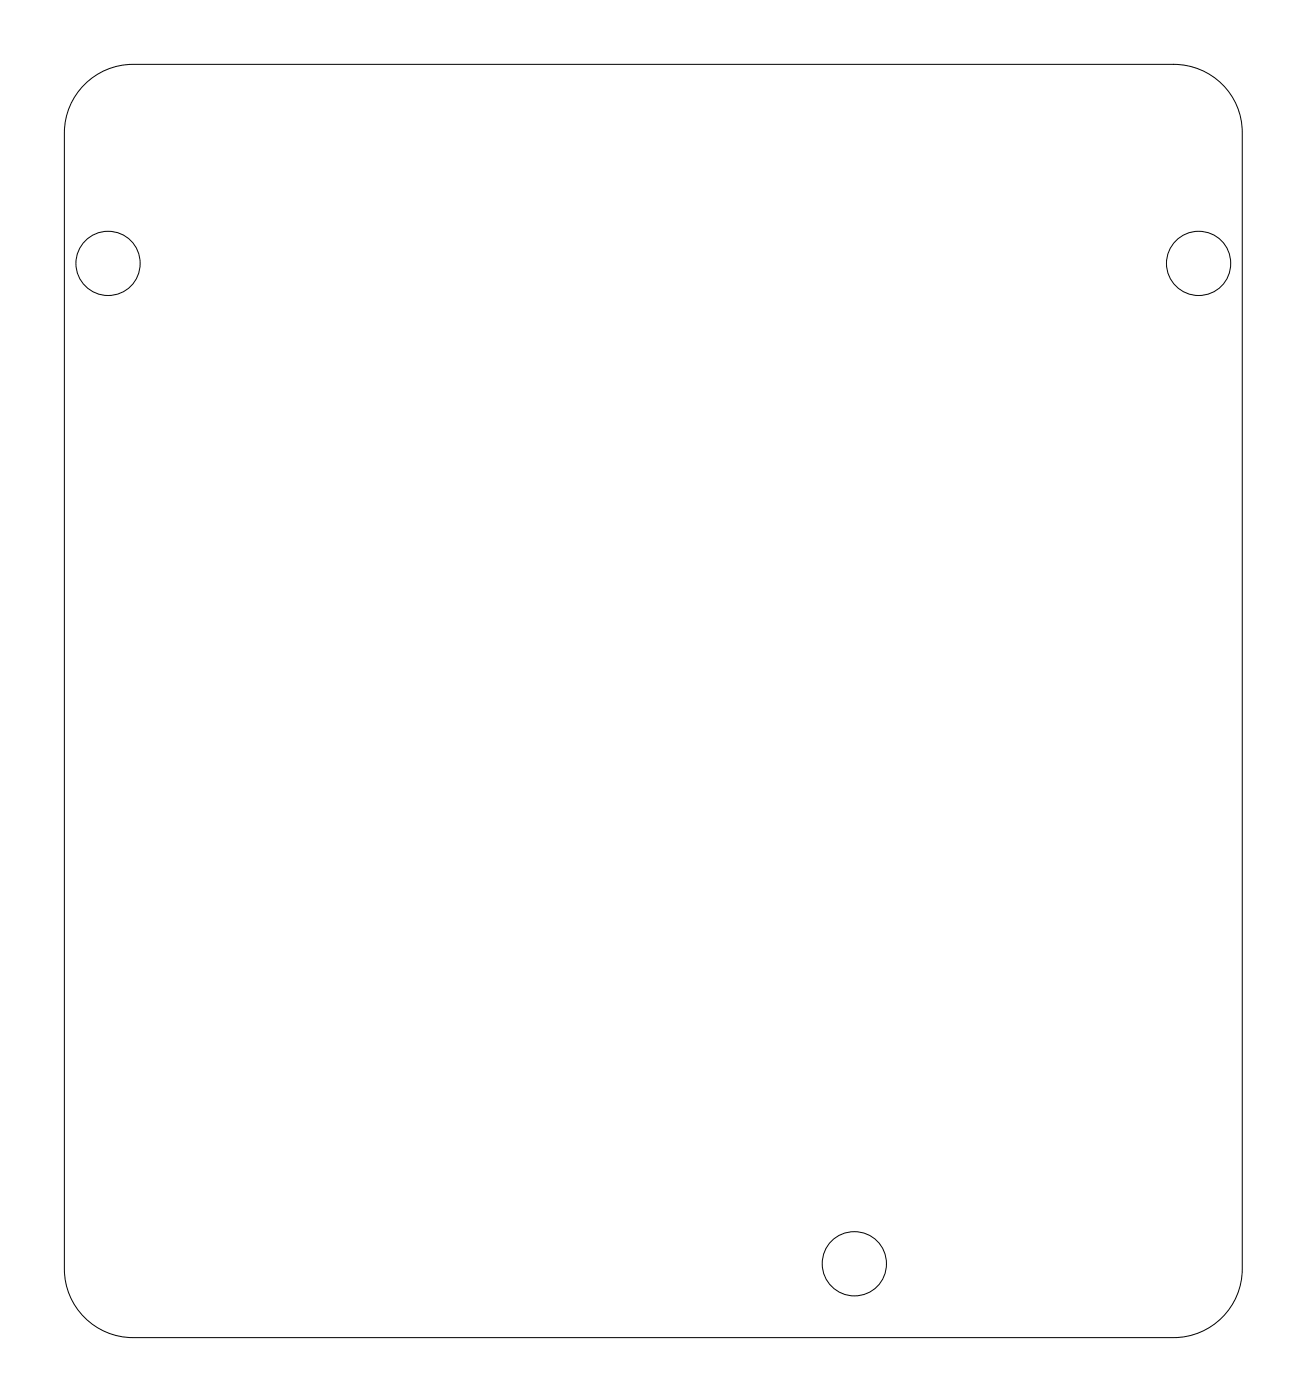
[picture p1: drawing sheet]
<svg xmlns="http://www.w3.org/2000/svg" width="72mm" height="77mm" viewBox="0 0 72 77" stroke-linecap="round" stroke-linejoin="round" font-family="sans-serif">
<g fill="none" stroke="#000" stroke-width=".05">
<path d="M4.6 4.6a3.8 3.8 0 0 1 2.7-1.1h57.1a3.7 3.7 0 0 1 3.8 3.8v62.4a3.8 3.8 0 0 1-3.8 3.8h-57.1a3.8 3.8 0 0 1-3.8-3.8v-62.4a3.8 3.8 0 0 1 1.1-2.7z"/>
<circle cx="5.9" cy="14.5" r="1.76"/>
<circle cx="65.8" cy="14.5" r="1.76"/>
<circle cx="46.9" cy="69.4" r="1.77"/>
</g>
<circle cx="36.7" cy="29.2" r=".73" fill="#fff"/>
<circle cx="36.7" cy="29.2" r=".73" fill="none" stroke="#fff" stroke-width=".76" stroke-linecap="butt"/>
<circle cx="8.8" cy="24.1" r=".73" fill="#fff"/>
<circle cx="8.8" cy="24.1" r=".73" fill="none" stroke="#fff" stroke-width=".76" stroke-linecap="butt"/>
<circle cx="8.8" cy="26.6" r=".73" fill="#fff"/>
<circle cx="8.8" cy="26.6" r=".73" fill="none" stroke="#fff" stroke-width=".76" stroke-linecap="butt"/>
<circle cx="8.8" cy="29.2" r=".73" fill="#fff"/>
<circle cx="8.8" cy="29.2" r=".73" fill="none" stroke="#fff" stroke-width=".76" stroke-linecap="butt"/>
<circle cx="8.8" cy="31.7" r=".73" fill="#fff"/>
<circle cx="8.8" cy="31.7" r=".73" fill="none" stroke="#fff" stroke-width=".76" stroke-linecap="butt"/>
<circle cx="8.8" cy="34.2" r=".73" fill="#fff"/>
<circle cx="8.8" cy="34.2" r=".73" fill="none" stroke="#fff" stroke-width=".76" stroke-linecap="butt"/>
<circle cx="36.7" cy="26.6" r=".73" fill="#fff"/>
<circle cx="36.7" cy="26.6" r=".73" fill="none" stroke="#fff" stroke-width=".76" stroke-linecap="butt"/>
<circle cx="36.7" cy="24.1" r=".73" fill="#fff"/>
<circle cx="36.7" cy="24.1" r=".73" fill="none" stroke="#fff" stroke-width=".76" stroke-linecap="butt"/>
<circle cx="36.7" cy="31.7" r=".73" fill="#fff"/>
<circle cx="36.7" cy="31.7" r=".73" fill="none" stroke="#fff" stroke-width=".76" stroke-linecap="butt"/>
<circle cx="8.8" cy="36.8" r=".73" fill="#fff"/>
<circle cx="8.8" cy="36.8" r=".73" fill="none" stroke="#fff" stroke-width=".76" stroke-linecap="butt"/>
<circle cx="8.8" cy="39.3" r=".73" fill="#fff"/>
<circle cx="8.8" cy="39.3" r=".73" fill="none" stroke="#fff" stroke-width=".76" stroke-linecap="butt"/>
<circle cx="8.8" cy="41.8" r=".73" fill="#fff"/>
<circle cx="8.8" cy="41.8" r=".73" fill="none" stroke="#fff" stroke-width=".76" stroke-linecap="butt"/>
<circle cx="8.8" cy="44.4" r=".73" fill="#fff"/>
<circle cx="8.8" cy="44.4" r=".73" fill="none" stroke="#fff" stroke-width=".76" stroke-linecap="butt"/>
<circle cx="8.8" cy="46.9" r=".73" fill="#fff"/>
<circle cx="8.8" cy="46.9" r=".73" fill="none" stroke="#fff" stroke-width=".76" stroke-linecap="butt"/>
<circle cx="8.8" cy="49.5" r=".73" fill="#fff"/>
<circle cx="8.8" cy="49.5" r=".73" fill="none" stroke="#fff" stroke-width=".76" stroke-linecap="butt"/>
<circle cx="8.8" cy="52" r=".73" fill="#fff"/>
<circle cx="8.8" cy="52" r=".73" fill="none" stroke="#fff" stroke-width=".76" stroke-linecap="butt"/>
<circle cx="8.8" cy="54.5" r=".73" fill="#fff"/>
<circle cx="8.8" cy="54.5" r=".73" fill="none" stroke="#fff" stroke-width=".76" stroke-linecap="butt"/>
<circle cx="8.8" cy="57.1" r=".73" fill="#fff"/>
<circle cx="8.8" cy="57.1" r=".73" fill="none" stroke="#fff" stroke-width=".76" stroke-linecap="butt"/>
<circle cx="8.8" cy="59.6" r=".73" fill="#fff"/>
<circle cx="8.8" cy="59.6" r=".73" fill="none" stroke="#fff" stroke-width=".76" stroke-linecap="butt"/>
<circle cx="36.7" cy="41.8" r=".73" fill="#fff"/>
<circle cx="36.7" cy="41.8" r=".73" fill="none" stroke="#fff" stroke-width=".76" stroke-linecap="butt"/>
<circle cx="36.7" cy="44.4" r=".73" fill="#fff"/>
<circle cx="36.7" cy="44.4" r=".73" fill="none" stroke="#fff" stroke-width=".76" stroke-linecap="butt"/>
<circle cx="36.7" cy="46.9" r=".73" fill="#fff"/>
<circle cx="36.7" cy="46.9" r=".73" fill="none" stroke="#fff" stroke-width=".76" stroke-linecap="butt"/>
<circle cx="36.7" cy="49.5" r=".73" fill="#fff"/>
<circle cx="36.7" cy="49.5" r=".73" fill="none" stroke="#fff" stroke-width=".76" stroke-linecap="butt"/>
<circle cx="36.7" cy="52" r=".73" fill="#fff"/>
<circle cx="36.7" cy="52" r=".73" fill="none" stroke="#fff" stroke-width=".76" stroke-linecap="butt"/>
<circle cx="36.7" cy="54.5" r=".73" fill="#fff"/>
<circle cx="36.7" cy="54.5" r=".73" fill="none" stroke="#fff" stroke-width=".76" stroke-linecap="butt"/>
<circle cx="36.7" cy="57.1" r=".73" fill="#fff"/>
<circle cx="36.7" cy="57.1" r=".73" fill="none" stroke="#fff" stroke-width=".76" stroke-linecap="butt"/>
<circle cx="36.7" cy="59.6" r=".73" fill="#fff"/>
<circle cx="36.7" cy="59.6" r=".73" fill="none" stroke="#fff" stroke-width=".76" stroke-linecap="butt"/>
<circle cx="36.7" cy="34.2" r=".73" fill="#fff"/>
<circle cx="36.7" cy="34.2" r=".73" fill="none" stroke="#fff" stroke-width=".76" stroke-linecap="butt"/>
<circle cx="36.7" cy="36.8" r=".73" fill="#fff"/>
<circle cx="36.7" cy="36.8" r=".73" fill="none" stroke="#fff" stroke-width=".76" stroke-linecap="butt"/>
<circle cx="36.7" cy="39.3" r=".73" fill="#fff"/>
<circle cx="36.7" cy="39.3" r=".73" fill="none" stroke="#fff" stroke-width=".76" stroke-linecap="butt"/>
<circle cx="40.5" cy="49.5" r=".7" fill="#fff"/>
<circle cx="40.5" cy="49.5" r=".7" fill="none" stroke="#fff" stroke-width=".76" stroke-linecap="butt"/>
<circle cx="40.5" cy="59.6" r=".7" fill="#fff"/>
<circle cx="40.5" cy="59.6" r=".7" fill="none" stroke="#fff" stroke-width=".76" stroke-linecap="butt"/>
<circle cx="55.7" cy="31.7" r=".74" fill="#fff"/>
<circle cx="55.7" cy="31.7" r=".74" fill="none" stroke="#fff" stroke-width=".76" stroke-linecap="butt"/>
<circle cx="58.3" cy="31.7" r=".8" fill="#fff"/>
<circle cx="58.3" cy="31.7" r=".8" fill="none" stroke="#fff" stroke-width=".8" stroke-linecap="butt"/>
<circle cx="60.8" cy="31.7" r=".74" fill="#fff"/>
<circle cx="60.8" cy="31.7" r=".74" fill="none" stroke="#fff" stroke-width=".76" stroke-linecap="butt"/>
<circle cx="63.3" cy="31.7" r=".74" fill="#fff"/>
<circle cx="63.3" cy="31.7" r=".74" fill="none" stroke="#fff" stroke-width=".76" stroke-linecap="butt"/>
<path d="M57.4 30.8h1.7v1.7h-1.7z" fill="#fff"/>
<path d="M57.4 30.8h1.7v1.7h-1.7z" fill="none" stroke="#fff" stroke-width=".68" stroke-linecap="butt"/>
<circle cx="55.7" cy="24" r=".74" fill="#fff"/>
<circle cx="55.7" cy="24" r=".74" fill="none" stroke="#fff" stroke-width=".76" stroke-linecap="butt"/>
<circle cx="58.3" cy="24" r=".8" fill="#fff"/>
<circle cx="58.3" cy="24" r=".8" fill="none" stroke="#fff" stroke-width=".8" stroke-linecap="butt"/>
<circle cx="60.8" cy="24" r=".74" fill="#fff"/>
<circle cx="60.8" cy="24" r=".74" fill="none" stroke="#fff" stroke-width=".76" stroke-linecap="butt"/>
<circle cx="63.3" cy="24" r=".74" fill="#fff"/>
<circle cx="63.3" cy="24" r=".74" fill="none" stroke="#fff" stroke-width=".76" stroke-linecap="butt"/>
<path d="M57.4 23.2h1.7v1.7h-1.7z" fill="#fff"/>
<path d="M57.4 23.2h1.7v1.7h-1.7z" fill="none" stroke="#fff" stroke-width=".68" stroke-linecap="butt"/>
<circle cx="63.3" cy="44.4" r=".74" fill="#fff"/>
<circle cx="63.3" cy="44.4" r=".74" fill="none" stroke="#fff" stroke-width=".76" stroke-linecap="butt"/>
<circle cx="60.8" cy="44.3" r=".8" fill="#fff"/>
<circle cx="60.8" cy="44.3" r=".8" fill="none" stroke="#fff" stroke-width=".8" stroke-linecap="butt"/>
<circle cx="58.3" cy="44.4" r=".74" fill="#fff"/>
<circle cx="58.3" cy="44.4" r=".74" fill="none" stroke="#fff" stroke-width=".76" stroke-linecap="butt"/>
<circle cx="55.7" cy="44.4" r=".74" fill="#fff"/>
<circle cx="55.7" cy="44.4" r=".74" fill="none" stroke="#fff" stroke-width=".76" stroke-linecap="butt"/>
<path d="M59.9 43.5h1.8v1.7h-1.8z" fill="#fff"/>
<path d="M59.9 43.5h1.8v1.7h-1.8z" fill="none" stroke="#fff" stroke-width=".68" stroke-linecap="butt"/>
<circle cx="49.4" cy="31.7" r=".74" fill="#fff"/>
<circle cx="49.4" cy="31.7" r=".74" fill="none" stroke="#fff" stroke-width=".76" stroke-linecap="butt"/>
<circle cx="46.9" cy="31.7" r=".8" fill="#fff"/>
<circle cx="46.9" cy="31.7" r=".8" fill="none" stroke="#fff" stroke-width=".8" stroke-linecap="butt"/>
<circle cx="44.3" cy="31.7" r=".74" fill="#fff"/>
<circle cx="44.3" cy="31.7" r=".74" fill="none" stroke="#fff" stroke-width=".76" stroke-linecap="butt"/>
<circle cx="41.8" cy="31.7" r=".74" fill="#fff"/>
<circle cx="41.8" cy="31.7" r=".74" fill="none" stroke="#fff" stroke-width=".76" stroke-linecap="butt"/>
<path d="M46 30.8h1.7v1.7h-1.7z" fill="#fff"/>
<path d="M46 30.8h1.7v1.7h-1.7z" fill="none" stroke="#fff" stroke-width=".68" stroke-linecap="butt"/>
<circle cx="49.4" cy="35.5" r=".74" fill="#fff"/>
<circle cx="49.4" cy="35.5" r=".74" fill="none" stroke="#fff" stroke-width=".76" stroke-linecap="butt"/>
<circle cx="46.9" cy="35.5" r=".8" fill="#fff"/>
<circle cx="46.9" cy="35.5" r=".8" fill="none" stroke="#fff" stroke-width=".8" stroke-linecap="butt"/>
<circle cx="44.3" cy="35.5" r=".74" fill="#fff"/>
<circle cx="44.3" cy="35.5" r=".74" fill="none" stroke="#fff" stroke-width=".76" stroke-linecap="butt"/>
<circle cx="41.8" cy="35.5" r=".74" fill="#fff"/>
<circle cx="41.8" cy="35.5" r=".74" fill="none" stroke="#fff" stroke-width=".76" stroke-linecap="butt"/>
<path d="M46 34.7h1.7v1.7h-1.7z" fill="#fff"/>
<path d="M46 34.7h1.7v1.7h-1.7z" fill="none" stroke="#fff" stroke-width=".68" stroke-linecap="butt"/>
<circle cx="49.4" cy="24.1" r=".74" fill="#fff"/>
<circle cx="49.4" cy="24.1" r=".74" fill="none" stroke="#fff" stroke-width=".76" stroke-linecap="butt"/>
<circle cx="46.9" cy="24" r=".8" fill="#fff"/>
<circle cx="46.9" cy="24" r=".8" fill="none" stroke="#fff" stroke-width=".8" stroke-linecap="butt"/>
<circle cx="44.3" cy="24.1" r=".74" fill="#fff"/>
<circle cx="44.3" cy="24.1" r=".74" fill="none" stroke="#fff" stroke-width=".76" stroke-linecap="butt"/>
<circle cx="41.8" cy="24.1" r=".74" fill="#fff"/>
<circle cx="41.8" cy="24.1" r=".74" fill="none" stroke="#fff" stroke-width=".76" stroke-linecap="butt"/>
<path d="M46 23.2h1.7v1.7h-1.7z" fill="#fff"/>
<path d="M46 23.2h1.7v1.7h-1.7z" fill="none" stroke="#fff" stroke-width=".68" stroke-linecap="butt"/>
<circle cx="63.3" cy="49.4" r=".74" fill="#fff"/>
<circle cx="63.3" cy="49.4" r=".74" fill="none" stroke="#fff" stroke-width=".76" stroke-linecap="butt"/>
<circle cx="60.8" cy="49.4" r=".8" fill="#fff"/>
<circle cx="60.8" cy="49.4" r=".8" fill="none" stroke="#fff" stroke-width=".8" stroke-linecap="butt"/>
<circle cx="58.3" cy="49.4" r=".74" fill="#fff"/>
<circle cx="58.3" cy="49.4" r=".74" fill="none" stroke="#fff" stroke-width=".76" stroke-linecap="butt"/>
<circle cx="55.7" cy="49.4" r=".74" fill="#fff"/>
<circle cx="55.7" cy="49.4" r=".74" fill="none" stroke="#fff" stroke-width=".76" stroke-linecap="butt"/>
<path d="M59.9 48.6h1.8v1.7h-1.8z" fill="#fff"/>
<path d="M59.9 48.6h1.8v1.7h-1.8z" fill="none" stroke="#fff" stroke-width=".68" stroke-linecap="butt"/>
<circle cx="44.3" cy="44.4" r=".74" fill="#fff"/>
<circle cx="44.3" cy="44.4" r=".74" fill="none" stroke="#fff" stroke-width=".76" stroke-linecap="butt"/>
<circle cx="44.3" cy="46.9" r=".8" fill="#fff"/>
<circle cx="44.3" cy="46.9" r=".8" fill="none" stroke="#fff" stroke-width=".8" stroke-linecap="butt"/>
<circle cx="44.3" cy="49.5" r=".74" fill="#fff"/>
<circle cx="44.3" cy="49.5" r=".74" fill="none" stroke="#fff" stroke-width=".76" stroke-linecap="butt"/>
<circle cx="44.3" cy="52" r=".74" fill="#fff"/>
<circle cx="44.3" cy="52" r=".74" fill="none" stroke="#fff" stroke-width=".76" stroke-linecap="butt"/>
<path d="M43.5 43.5h1.7v1.7h-1.7z" fill="#fff"/>
<path d="M43.5 43.5h1.7v1.7h-1.7z" fill="none" stroke="#fff" stroke-width=".68" stroke-linecap="butt"/>
<circle cx="63.3" cy="58.3" r=".74" fill="#fff"/>
<circle cx="63.3" cy="58.3" r=".74" fill="none" stroke="#fff" stroke-width=".76" stroke-linecap="butt"/>
<circle cx="60.8" cy="58.3" r=".74" fill="#fff"/>
<circle cx="60.8" cy="58.3" r=".74" fill="none" stroke="#fff" stroke-width=".76" stroke-linecap="butt"/>
<circle cx="58.3" cy="58.3" r=".74" fill="#fff"/>
<circle cx="58.3" cy="58.3" r=".74" fill="none" stroke="#fff" stroke-width=".76" stroke-linecap="butt"/>
<circle cx="55.7" cy="58.3" r=".74" fill="#fff"/>
<circle cx="55.7" cy="58.3" r=".74" fill="none" stroke="#fff" stroke-width=".76" stroke-linecap="butt"/>
<circle cx="53.2" cy="58.3" r=".74" fill="#fff"/>
<circle cx="53.2" cy="58.3" r=".74" fill="none" stroke="#fff" stroke-width=".76" stroke-linecap="butt"/>
<path d="M57.5 57.5h1.6v1.6h-1.6z" fill="#fff"/>
<path d="M57.5 57.5h1.6v1.6h-1.6z" fill="none" stroke="#fff" stroke-width=".61" stroke-linecap="butt"/>
<circle cx="34.1" cy="62.1" r=".35" fill="#fff"/>
<circle cx="34.1" cy="62.1" r=".35" fill="none" stroke="#fff" stroke-width=".55"/>
</svg>
